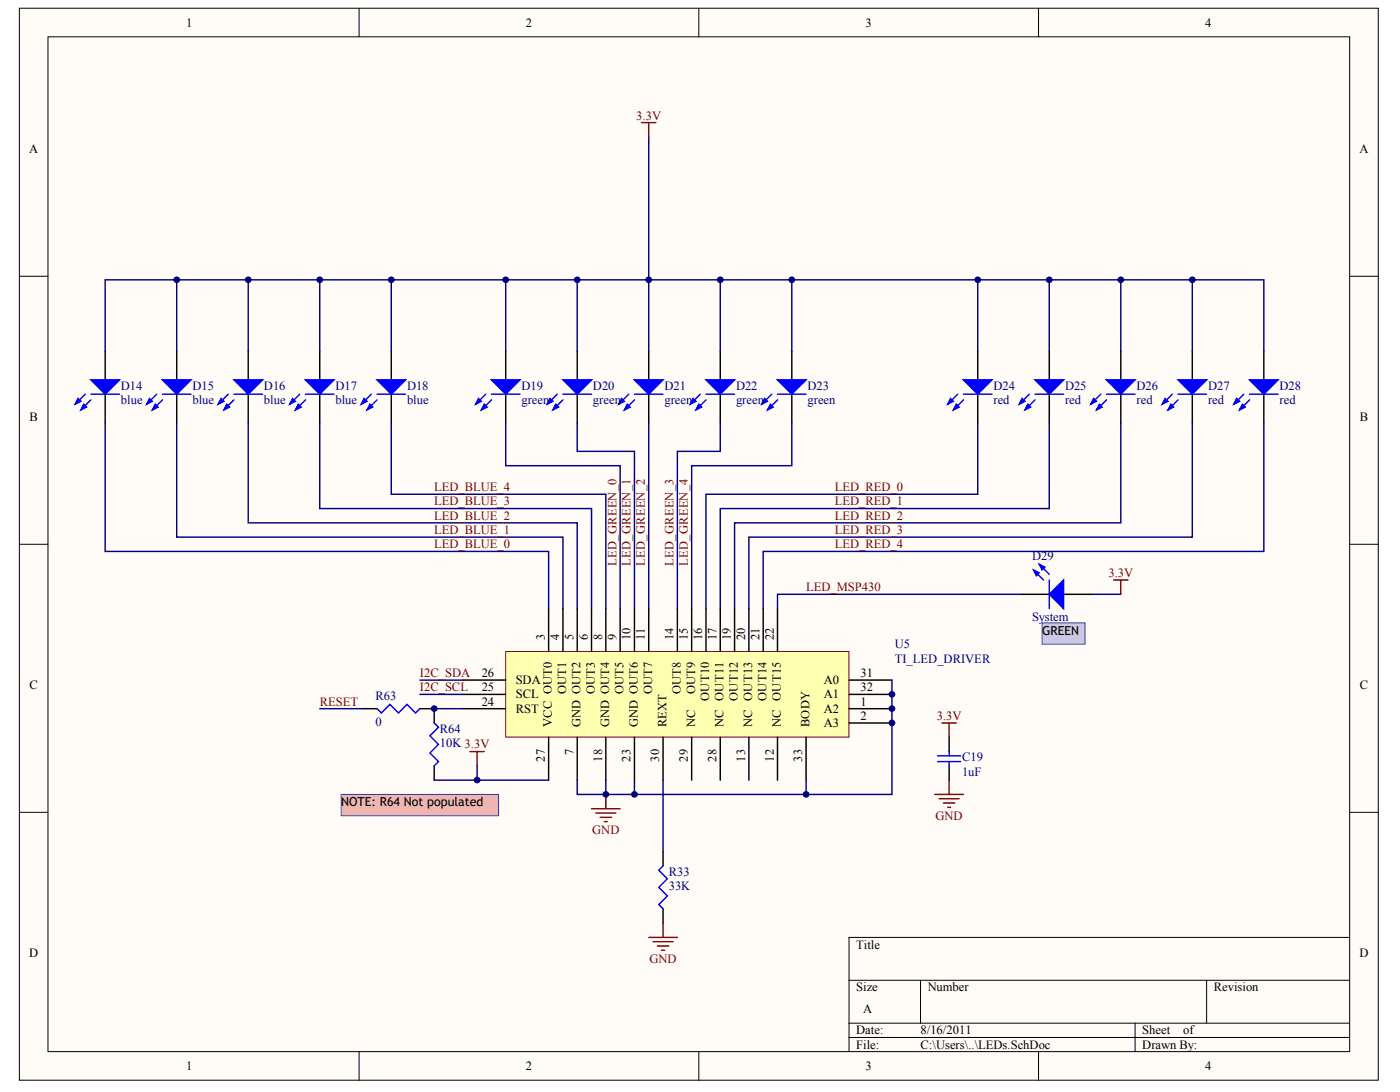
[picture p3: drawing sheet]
<svg xmlns="http://www.w3.org/2000/svg" width="258mm" height="201mm" viewBox="0 0 258 201" stroke-linecap="round" stroke-linejoin="round" font-family="sans-serif">
<defs><g id="words">
<g font-size="2.3">
<text x="34.3" y="4.9">1</text>
<text x="96.9" y="4.9">2</text>
<text x="159.4" y="4.9">3</text>
<text x="222" y="4.9">4</text>
<text x="5.4" y="28.2">A</text>
<text x="250.4" y="28.2">A</text>
<text x="5.4" y="77.6">B</text>
<text x="250.5" y="77.6">B</text>
<text x="100.4" y="117.9" transform="rotate(-90 100.4 117.9)">3</text>
<text x="103" y="117.9" transform="rotate(-90 103 117.9)">4</text>
<text x="105.6" y="117.9" transform="rotate(-90 105.6 117.9)">5</text>
<text x="108.3" y="117.9" transform="rotate(-90 108.3 117.9)">6</text>
<text x="110.9" y="117.9" transform="rotate(-90 110.9 117.9)">8</text>
<text x="113.5" y="117.9" transform="rotate(-90 113.5 117.9)">9</text>
<text x="116.2" y="117.9" transform="rotate(-90 116.2 117.9)">10</text>
<text x="118.8" y="117.9" transform="rotate(-90 118.8 117.9)">11</text>
<text x="124.1" y="117.9" transform="rotate(-90 124.1 117.9)">14</text>
<text x="126.7" y="117.9" transform="rotate(-90 126.7 117.9)">15</text>
<text x="129.3" y="117.9" transform="rotate(-90 129.3 117.9)">16</text>
<text x="132" y="117.9" transform="rotate(-90 132 117.9)">17</text>
<text x="134.6" y="117.9" transform="rotate(-90 134.6 117.9)">19</text>
<text x="137.2" y="117.9" transform="rotate(-90 137.2 117.9)">20</text>
<text x="139.9" y="117.9" transform="rotate(-90 139.9 117.9)">21</text>
<text x="142.5" y="117.9" transform="rotate(-90 142.5 117.9)">22</text>
<text x="192" y="116.9">GREEN</text>
<text x="88.7" y="124.7">26</text>
<text x="95" y="126">SDA</text>
<text x="151.7" y="126">A0</text>
<text x="158.5" y="124.7">31</text>
<text x="5.4" y="127">C</text>
<text x="88.7" y="127.3">25</text>
<text x="88.7" y="129.9">24</text>
<text x="95" y="128.6">SCL</text>
<text x="95" y="131.2">RST</text>
<text x="104.3" y="127.9" transform="rotate(-90 104.3 127.9)">OUT1</text>
<text x="109.6" y="127.9" transform="rotate(-90 109.6 127.9)">OUT3</text>
<text x="114.8" y="127.9" transform="rotate(-90 114.8 127.9)">OUT5</text>
<text x="120.1" y="127.9" transform="rotate(-90 120.1 127.9)">OUT7</text>
<text x="125.4" y="127.9" transform="rotate(-90 125.4 127.9)">OUT8</text>
<text x="128" y="127.9" transform="rotate(-90 128 127.9)">OUT9</text>
<text x="130.7" y="129.1" transform="rotate(-90 130.7 129.1)">OUT10</text>
<text x="133.3" y="129.1" transform="rotate(-90 133.3 129.1)">OUT11</text>
<text x="135.9" y="129.1" transform="rotate(-90 135.9 129.1)">OUT12</text>
<text x="138.6" y="129.1" transform="rotate(-90 138.6 129.1)">OUT13</text>
<text x="141.2" y="129.1" transform="rotate(-90 141.2 129.1)">OUT14</text>
<text x="143.8" y="129.1" transform="rotate(-90 143.8 129.1)">OUT15</text>
<text x="151.7" y="128.6">A1</text>
<text x="151.7" y="131.2">A2</text>
<text x="158.5" y="127.3">32</text>
<text x="158.5" y="129.9">1</text>
<text x="250.5" y="127">C</text>
<text x="101.7" y="133.9" transform="rotate(-90 101.7 133.9)">VCC OUT0</text>
<text x="106.9" y="133.9" transform="rotate(-90 106.9 133.9)">GND OUT2</text>
<text x="112.2" y="133.9" transform="rotate(-90 112.2 133.9)">GND OUT4</text>
<text x="117.5" y="133.9" transform="rotate(-90 117.5 133.9)">GND OUT6</text>
<text x="122.8" y="133.9" transform="rotate(-90 122.8 133.9)">REXT</text>
<text x="128" y="133.9" transform="rotate(-90 128 133.9)">NC</text>
<text x="133.3" y="133.9" transform="rotate(-90 133.3 133.9)">NC</text>
<text x="138.6" y="133.9" transform="rotate(-90 138.6 133.9)">NC</text>
<text x="143.8" y="133.9" transform="rotate(-90 143.8 133.9)">NC</text>
<text x="149.1" y="133.9" transform="rotate(-90 149.1 133.9)">BODY</text>
<text x="151.7" y="133.9">A3</text>
<text x="158.5" y="132.6">2</text>
<text x="100.4" y="140.2" transform="rotate(-90 100.4 140.2)">27</text>
<text x="105.6" y="139.1" transform="rotate(-90 105.6 139.1)">7</text>
<text x="110.9" y="140.2" transform="rotate(-90 110.9 140.2)">18</text>
<text x="116.2" y="140.2" transform="rotate(-90 116.2 140.2)">23</text>
<text x="121.4" y="140.2" transform="rotate(-90 121.4 140.2)">30</text>
<text x="126.7" y="140.2" transform="rotate(-90 126.7 140.2)">29</text>
<text x="132" y="140.2" transform="rotate(-90 132 140.2)">28</text>
<text x="137.2" y="140.2" transform="rotate(-90 137.2 140.2)">13</text>
<text x="142.5" y="140.2" transform="rotate(-90 142.5 140.2)">12</text>
<text x="147.8" y="140.2" transform="rotate(-90 147.8 140.2)">33</text>
<text x="62.9" y="148.4">NOTE: R64 Not populated</text>
<text x="5.4" y="176.3">D</text>
<text x="157.7" y="174.7">Title</text>
<text x="250.4" y="176.3">D</text>
<text x="157.7" y="182.6">Size</text>
<text x="170.9" y="182.6">Number</text>
<text x="223.6" y="182.6">Revision</text>
<text x="157.7" y="190.5">Date:</text>
<text x="159" y="186.5">A</text>
<text x="169.6" y="190.5">8/16/2011</text>
<text x="210.4" y="190.5">Sheet</text>
<text x="217.9" y="190.5">of</text>
<text x="34.3" y="197.1">1</text>
<text x="96.9" y="197.1">2</text>
<text x="157.7" y="193.1">File:</text>
<text x="159.4" y="197.1">3</text>
<text x="169.6" y="193.1">C:\Users\..\LEDs.SchDoc</text>
<text x="210.4" y="193.1">Drawn By:</text>
<text x="222" y="197.1">4</text>
</g>
<g font-size="2.3" fill="#800000">
<text x="117.2" y="22">3.3V</text>
<text x="80" y="95.7">LED_BLUE_2</text>
<text x="80" y="93.1">LED_BLUE_3</text>
<text x="80" y="90.4">LED_BLUE_4</text>
<text x="153.8" y="90.4">LED_RED_0</text>
<text x="153.8" y="93.1">LED_RED_1</text>
<text x="153.8" y="95.7">LED_RED_2</text>
<text x="80" y="101">LED_BLUE_0</text>
<text x="80" y="98.3">LED_BLUE_1</text>
<text x="153.8" y="98.3">LED_RED_3</text>
<text x="153.8" y="101">LED_RED_4</text>
<text x="113.5" y="104.2" transform="rotate(-90 113.5 104.2)">LED_GREEN_0</text>
<text x="116.2" y="104.2" transform="rotate(-90 116.2 104.2)">LED_GREEN_1</text>
<text x="118.8" y="104.2" transform="rotate(-90 118.8 104.2)">LED_GREEN_2</text>
<text x="124.1" y="104.2" transform="rotate(-90 124.1 104.2)">LED_GREEN_3</text>
<text x="126.7" y="104.2" transform="rotate(-90 126.7 104.2)">LED_GREEN_4</text>
<text x="204.2" y="106.2">3.3V</text>
<text x="148.5" y="108.9">LED_MSP430</text>
<text x="77.3" y="124.7">I2C_SDA</text>
<text x="58.9" y="129.9">RESET</text>
<text x="77.3" y="127.3">I2C_SCL</text>
<text x="172.5" y="132.6">3.3V</text>
<text x="109.1" y="153.6">GND</text>
<text x="172.3" y="151">GND</text>
<text x="119.6" y="177.3">GND</text>
</g>
<g font-size="2.3" fill="#000080">
<text x="22.3" y="71.8">D14</text>
<text x="35.4" y="71.8">D15</text>
<text x="48.6" y="71.8">D16</text>
<text x="61.8" y="71.8">D17</text>
<text x="75" y="71.8">D18</text>
<text x="96" y="71.8">D19</text>
<text x="109.2" y="71.8">D20</text>
<text x="122.4" y="71.8">D21</text>
<text x="135.6" y="71.8">D22</text>
<text x="148.7" y="71.8">D23</text>
<text x="183" y="71.8">D24</text>
<text x="196.2" y="71.8">D25</text>
<text x="209.3" y="71.8">D26</text>
<text x="222.5" y="71.8">D27</text>
<text x="235.7" y="71.8">D28</text>
<text x="22.3" y="74.4">blue</text>
<text x="35.4" y="74.4">blue</text>
<text x="48.6" y="74.4">blue</text>
<text x="61.8" y="74.4">blue</text>
<text x="75" y="74.4">blue</text>
<text x="96" y="74.4">green</text>
<text x="109.2" y="74.4">green</text>
<text x="122.4" y="74.4">green</text>
<text x="135.6" y="74.4">green</text>
<text x="148.7" y="74.4">green</text>
<text x="183" y="74.4">red</text>
<text x="196.2" y="74.4">red</text>
<text x="209.3" y="74.4">red</text>
<text x="222.5" y="74.4">red</text>
<text x="235.7" y="74.4">red</text>
<text x="190.1" y="103.1">D29</text>
<text x="164.8" y="119.4">U5</text>
<text x="190.1" y="114.4">System</text>
<text x="164.8" y="122">TI_LED_DRIVER</text>
<text x="69.2" y="128.9">R63</text>
<text x="69.2" y="133.6">0</text>
<text x="81" y="137.6">10K 3.3V</text>
<text x="81" y="134.9">R64</text>
<text x="177.2" y="142.8">1uF</text>
<text x="177.2" y="140.2">C19</text>
<text x="123.2" y="161.3">R33</text>
<text x="123.2" y="163.9">33K</text>
</g>
</g></defs>
<g fill="#fffcf8" stroke="#000" stroke-width=".18">
<path d="M3.6 1.5h250.3v197.4h-250.3z"/>
<path d="M8.8 6.8h239.8v186.8h-239.8z"/>
</g>
<g fill="none" stroke="#000" stroke-width=".18">
<path d="M66.1 1.5v5.3M128.7 1.5v5.3M191.3 1.5v5.3M3.6 50.9h5.2M248.6 50.9h5.3M3.6 100.2h5.2M248.6 100.2h5.3M3.6 149.6h5.2M248.6 149.6h5.3M248.6 172.6h-92.2v21.1M66.1 193.7v5.2M128.7 193.7v5.2"/>
<path d="M156.4 180.5h92.2M156.4 188.4h92.2M156.4 191h92.2M169.6 180.5v7.9M191.3 193.7v5.2M209.1 188.4v5.3M222.3 180.5v7.9"/>
</g>
<g fill="none" stroke="#000" stroke-width=".26">
<path d="M19.4 64.7v5.3M19.4 72.6v5.3M32.6 64.7v5.3M32.6 72.6v5.3M45.7 64.7v5.3M45.7 72.6v5.3M58.9 64.7v5.3M58.9 72.6v5.3M72.1 64.7v5.3M72.1 72.6v5.3M93.2 64.7v5.3M93.2 72.6v5.3"/>
<path d="M106.3 64.7v5.3M106.3 72.6v5.3M119.5 64.7v5.3M119.5 72.6v5.3M132.7 64.7v5.3M132.7 72.6v5.3M145.8 64.7v5.3M145.8 72.6v5.3M180.1 64.7v5.3M180.1 72.6v5.3M193.3 64.7v5.3M193.3 72.6v5.3"/>
<path d="M206.4 64.7v5.3M206.4 72.6v5.3M219.6 64.7v5.3M219.6 72.6v5.3M232.8 64.7v5.3M232.8 72.6v5.3M188 109.4h5.3M195.9 109.4h5.3M174.8 135.8v2.6M122.1 156.8v2.7M174.8 141v2.7M122.1 167.4v2.6"/>
</g>
<g fill="#00f" stroke="#00f" stroke-width=".26">
<path d="M116.9 70h5.2l-2.6 2.6z"/>
<path d="M115.5 74.4l.6 .6-1.1 .5z"/>
<path d="M114.5 73.4l.5 .5-1 .5z"/>
<path d="M193.3 109.4l2.6-2.6v5.3z"/>
<path d="M190.4 105l1 .5-.5 .5z"/>
<path d="M191.4 103.9l1.1 .5-.5 .6z"/>
<path d="M143.2 70h5.3l-2.7 2.6z"/>
<path d="M141.9 74.4l.5 .6-1 .5z"/>
<path d="M140.8 73.4l.6 .5-1.1 .5z"/>
<path d="M90.5 70h5.3l-2.6 2.6z"/>
<path d="M89.2 74.4l.5 .6-1 .5z"/>
<path d="M88.1 73.4l.6 .5-1.1 .5z"/>
<path d="M130 70h5.3l-2.6 2.6z"/>
<path d="M128.7 74.4l.5 .6-1 .5z"/>
<path d="M127.7 73.4l.5 .5-1.1 .5z"/>
<path d="M103.7 70h5.3l-2.7 2.6z"/>
<path d="M102.4 74.4l.5 .6-1.1 .5z"/>
<path d="M101.3 73.4l.5 .5-1 .5z"/>
<path d="M43.1 70h5.3l-2.7 2.6z"/>
<path d="M41.8 74.4l.5 .6-1.1 .5z"/>
<path d="M40.7 73.4l.5 .5-1 .5z"/>
<path d="M69.4 70h5.3l-2.6 2.6z"/>
<path d="M68.1 74.4l.5 .6-1 .5z"/>
<path d="M67.1 73.4l.5 .5-1.1 .5z"/>
<path d="M16.7 70h5.3l-2.6 2.6z"/>
<path d="M15.4 74.4l.6 .6-1.1 .5z"/>
<path d="M14.4 73.4l.5 .5-1.1 .5z"/>
<path d="M56.3 70h5.2l-2.6 2.6z"/>
<path d="M54.9 74.4l.6 .6-1.1 .5z"/>
<path d="M53.9 73.4l.5 .5-1 .5z"/>
<path d="M29.9 70h5.3l-2.6 2.6z"/>
<path d="M28.6 74.4l.5 .6-1 .5z"/>
<path d="M27.5 73.4l.6 .5-1.1 .5z"/>
<path d="M203.8 70h5.3l-2.7 2.6z"/>
<path d="M202.5 74.4l.5 .6-1 .5z"/>
<path d="M201.4 73.4l.6 .5-1.1 .5z"/>
<path d="M177.5 70h5.2l-2.6 2.6z"/>
<path d="M176.1 74.4l.6 .6-1.1 .5z"/>
<path d="M175.1 73.4l.5 .5-1 .5z"/>
<path d="M230.2 70h5.2l-2.6 2.6z"/>
<path d="M228.8 74.4l.6 .6-1.1 .5z"/>
<path d="M227.8 73.4l.5 .5-1 .5z"/>
<path d="M190.6 70h5.3l-2.6 2.6z"/>
<path d="M189.3 74.4l.6 .6-1.1 .5z"/>
<path d="M188.3 73.4l.5 .5-1.1 .5z"/>
<path d="M217 70h5.3l-2.7 2.6z"/>
<path d="M215.7 74.4l.5 .6-1.1 .5z"/>
<path d="M214.6 73.4l.5 .5-1 .5z"/>
</g>
<g fill="none" stroke="#00f" stroke-width=".26">
<path d="M15.7 72.6l-1.9 1.8M16.7 72.6h5.3M16.7 73.6l-1.8 1.9M28.9 72.6l-1.9 1.8M29.9 72.6h5.3M29.9 73.6l-1.8 1.9M42 72.6l-1.8 1.8M43.1 72.6h5.3M43.1 73.6l-1.9 1.9M55.2 72.6l-1.8 1.8M56.3 72.6h5.2M56.3 73.6l-1.9 1.9"/>
<path d="M68.4 72.6l-1.9 1.8M69.4 72.6h5.3M69.4 73.6l-1.8 1.9M89.5 72.6l-1.9 1.8M90.5 72.6h5.3M90.5 73.6l-1.8 1.9M102.6 72.6l-1.8 1.8M103.7 72.6h5.3M103.7 73.6l-1.9 1.9M115.8 72.6l-1.8 1.8M116.9 73.6l-1.9 1.9M116.9 72.6h5.2"/>
<path d="M129 72.6l-1.9 1.8M130 72.6h5.3M130 73.6l-1.8 1.9M142.2 72.6l-1.9 1.8M143.2 72.6h5.3M143.2 73.6l-1.8 1.9M176.4 72.6l-1.8 1.8M177.5 72.6h5.2M177.5 73.6l-1.9 1.9M189.6 72.6l-1.9 1.8M190.6 72.6h5.3M190.6 73.6l-1.8 1.9"/>
<path d="M202.8 72.6l-1.9 1.8M203.8 72.6h5.3M203.8 73.6l-1.8 1.9M215.9 72.6l-1.8 1.8M217 72.6h5.3M217 73.6l-1.9 1.9M229.1 72.6l-1.8 1.8M230.2 72.6h5.2M230.2 73.6l-1.9 1.9M190.4 105l1.8 1.8M191.4 103.9l1.9 1.9M193.3 106.8v5.3"/>
<path d="M172.7 139.2h4.2M174.8 138.4v.8M122.1 159.5l-.8 .7 1.6 1.6-1.6 1.6 1.6 1.6-1.6 1.6 .8 .8M172.7 140.2h4.2M174.8 140.2v.8"/>
</g>
<g fill="none" stroke="#000080" stroke-width=".26">
<path d="M119.5 25.2v26.3h13.2M32.6 51.5v13.2M45.7 51.5v13.2M58.9 51.5v13.2M72.1 51.5v13.2M93.2 51.5v13.2M106.3 51.5v13.2M145.8 51.5v13.2M180.1 51.5v13.2M193.3 51.5v13.2M206.4 51.5v13.2M219.6 51.5v13.2"/>
<path d="M19.4 77.9v23.6h81.7v10.6M19.4 64.7v-13.2h100.1v13.2M32.6 77.9v21h71.1v13.2M45.7 77.9v18.4h60.6v15.8M58.9 77.9v15.7h50.1v18.5M72.1 77.9v13.1h39.5v21.1M93.2 77.9v7.8h21v26.4M106.3 77.9v5.2h10.6v29M119.5 77.9v34.2M132.7 77.9v5.2h-7.9v29M132.7 64.7v-13.2h100.1v13.2M145.8 77.9v7.8h-18.4v26.4"/>
<path d="M180.1 77.9v13.1h-50.1v21.1M193.3 77.9v15.7h-60.6v18.5M206.4 77.9v18.4h-71.1v15.8M219.6 77.9v21h-81.7v13.2M232.8 77.9v23.6h-92.2v10.6M188 109.4h-44.8v2.7M201.2 109.4h5.2M77.3 127.9h7.9M77.3 125.2h7.9M80 130.5h5.2M87.9 141v2.7h13.2M106.3 143.7v2.6h10.6v-2.6"/>
<path d="M111.6 143.7v2.6M122.1 143.7v13.1"/>
</g>
<g fill="none" stroke="#800000" stroke-width=".26">
<path d="M118.2 22.6h2.6M119.5 22.6v2.6M205.1 106.8h2.7M206.4 106.8v2.6M86.6 138.4h2.6M87.9 138.4v2.6M173.5 133.1h2.6M174.8 133.1v2.7M109 148.9h5.2M109.8 149.7h3.6M110.5 150.5h2.1M111.3 151.3h.6"/>
<path d="M111.6 146.3v2.6M172.2 146.3h5.3M173 147.1h3.7M173.8 147.9h2.1M174.6 148.7h.5M174.8 143.7v2.6M119.5 172.6h5.3M120.3 173.4h3.7M121.1 174.2h2.1M121.9 175h.5M122.1 170v2.6"/>
</g>
<path d="M93.2 120h63.2v15.7h-63.2z" fill="#ffffb0" stroke="#800000" stroke-width=".18"/>
<g fill="none" stroke="#000" stroke-width=".26">
<path d="M101.1 112.1v7.9M103.7 112.1v7.9M106.3 112.1v7.9M109 112.1v7.9M111.6 112.1v7.9M114.2 112.1v7.9M116.9 112.1v7.9M119.5 112.1v7.9M124.8 112.1v7.9M127.4 112.1v7.9M130 112.1v7.9M132.7 112.1v7.9"/>
<path d="M135.3 112.1v7.9M137.9 112.1v7.9M140.6 112.1v7.9M143.2 112.1v7.9M66.8 130.5h2.6M77.3 130.5h2.7v2.6M85.2 125.2h8M85.2 127.9h8M85.2 130.5h8M101.1 135.8v7.9M106.3 135.8v7.9M111.6 135.8v7.9"/>
<path d="M116.9 135.8v7.9M122.1 135.8v7.9M127.4 135.8v7.9M132.7 135.8v7.9M137.9 135.8v7.9M143.2 135.8v7.9M148.5 135.8v7.9M156.4 125.2h7.9M156.4 127.9h7.9M156.4 130.5h7.9M156.4 133.1h7.9M80 141v2.7"/>
</g>
<path d="M58.9 130.5h7.9M164.3 125.2v21.1h-47.4M80 143.7h7.9M148.5 143.7v2.6" fill="none" stroke="#000080" stroke-width=".26"/>
<path d="M69.4 130.5l.8 .8 1.6-1.6 1.6 1.6 1.6-1.6 1.6 1.6 .7-.8M80 133.1l.8 .8-1.6 1.6 1.6 1.6-1.6 1.6 1.6 1.5-.8 .8" fill="none" stroke="#00f" stroke-width=".26"/>
<path d="M62.9 146.3h28.9v3.9h-28.9z" fill="#efb5b1" stroke="#0075ad" stroke-width=".18"/>
<path d="M192 114.7h7.9v3.9h-7.9z" fill="#ccc3e1" stroke="#0075ad" stroke-width=".18"/>
<g fill="#000080" stroke="#000080" stroke-width=".18">
<circle cx="32.6" cy="51.5" r=".52"/>
<circle cx="45.7" cy="51.5" r=".52"/>
<circle cx="58.9" cy="51.5" r=".52"/>
<circle cx="72.1" cy="51.5" r=".52"/>
<circle cx="80" cy="130.5" r=".52"/>
<circle cx="87.9" cy="143.6" r=".52"/>
<circle cx="93.2" cy="51.5" r=".52"/>
<circle cx="106.3" cy="51.5" r=".52"/>
<circle cx="111.6" cy="146.3" r=".52"/>
<circle cx="116.9" cy="146.3" r=".52"/>
<circle cx="119.5" cy="51.5" r=".52"/>
<circle cx="132.7" cy="51.5" r=".52"/>
<circle cx="145.9" cy="51.5" r=".52"/>
<circle cx="148.5" cy="146.3" r=".52"/>
<circle cx="164.3" cy="133.1" r=".52"/>
<circle cx="164.3" cy="130.5" r=".52"/>
<circle cx="164.3" cy="127.9" r=".52"/>
<circle cx="180.1" cy="51.5" r=".52"/>
<circle cx="193.3" cy="51.5" r=".52"/>
<circle cx="206.5" cy="51.5" r=".52"/>
<circle cx="219.6" cy="51.5" r=".52"/>
</g>
<use href="#words"/>
</svg>
